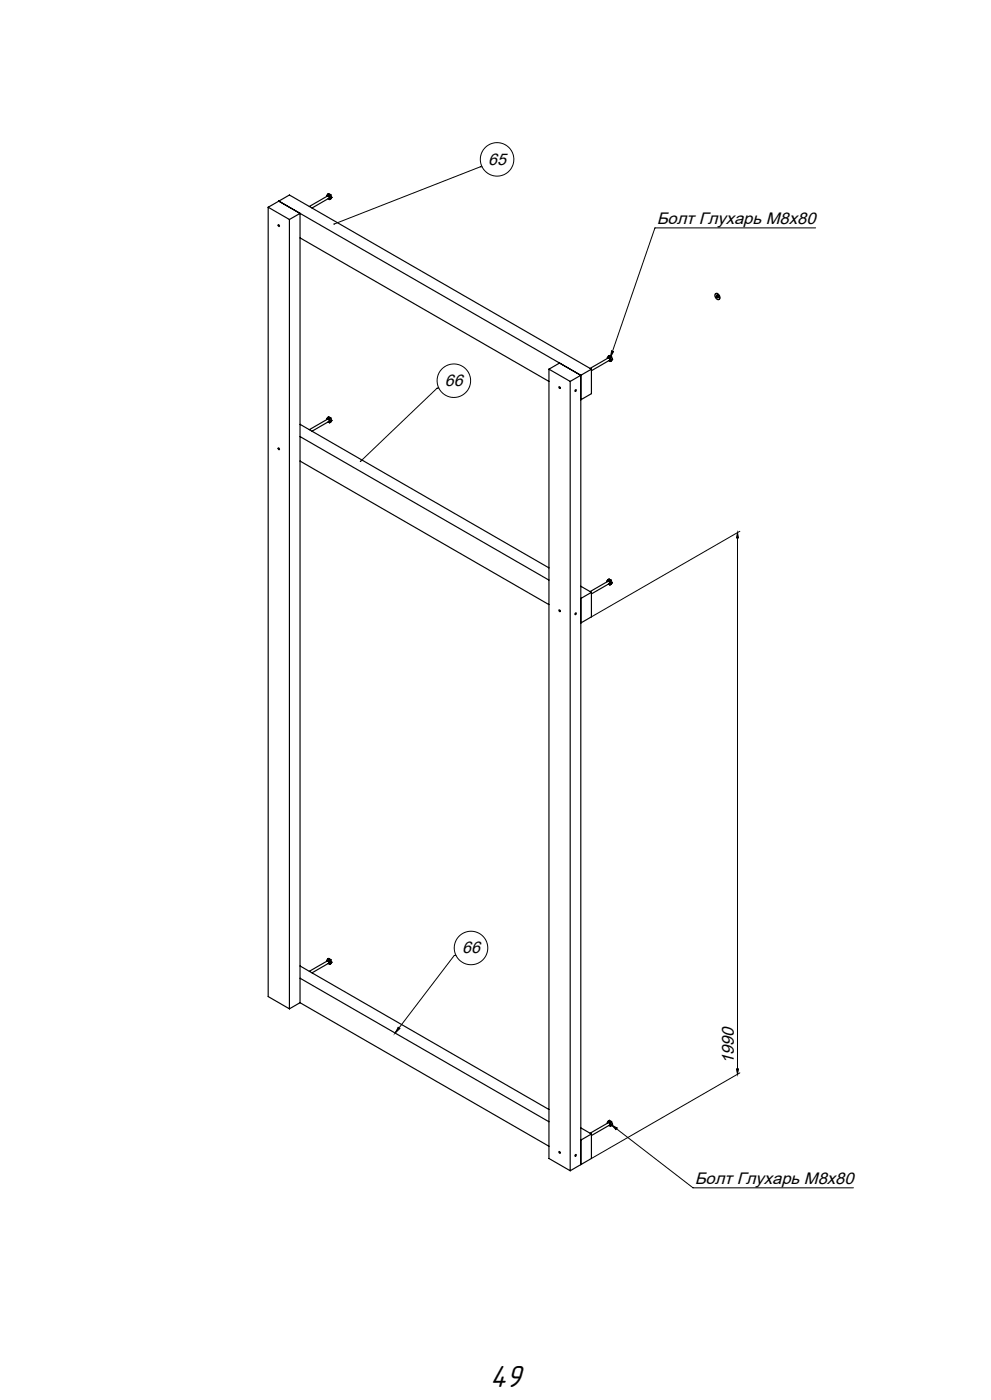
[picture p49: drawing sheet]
<svg xmlns="http://www.w3.org/2000/svg" width="297mm" height="420mm" viewBox="0 0 297 420" stroke-linecap="round" stroke-linejoin="round" font-family="sans-serif">
<defs><g id="words">
<text font-size="9.5" x="146.8" y="416.1">49</text>
<text font-size="5.1" x="219.9" y="319.2" transform="rotate(-90 219.9 319.2)">1990</text>
<g font-size="5">
<text x="146.3" y="49.4">65</text>
<text x="196.8" y="67.2">Болт Глухарь М8х80</text>
<text x="133.3" y="115.7">66</text>
<text x="138.5" y="285.9">66</text>
<text x="208.2" y="355.3">Болт Глухарь М8х80</text>
</g>
</g></defs>
<g fill="none" stroke="#000" stroke-width=".35">
<path d="M98 58.9a.41 .41 0 0 1 .7 .1 .41 .41 0 0 1-.3 .6M98.1 58.7l.6 .2v.7M98.2 58.3l-.3 .6M98.2 58.3l.6 .3M98.2 58.3l.3-.2 .6 .3M98.3 59.6l.5 .3M98.8 58.6l.3 .8M99.1 59.4l-.3 .5M99.1 58.4l-.3 .2M99.1 58.4l.4 .8M99.5 59.2l-.4 .2M99.5 59.2l-.7 .7"/>
<path d="M80.4 62.2l6.3 3.7M80.4 62.2l6.3-3.7 90.5 52.3M80.4 62.2v236.8l6.3 3.6M83.6 60.3l90.5 52.3M86.7 65.9l3.2-1.9v236.8M86.7 65.9v236.7M89.9 71.4l74.6 43M92.7 61.9l5.5-3.1 .4 .2v.5l-5.1 2.9M214.4 88.2a1.07 1.07 0 0 1 1 .5 1.07 1.07 0 0 1-.1 1.2l-.5-.2-.4-.6-.2-.6zM214.4 88.1a1.04 1.04 0 0 1 1.2 .5 1.04 1.04 0 0 1-.2 1.3M214.7 88.7h.2a.36 .36 0 0 1 .4 .4 .36 .36 0 0 1-.5 .3 .36 .36 0 0 1-.1-.6zM214.8 88.6l.4 .7"/>
<path d="M164.5 110.8v236.7l6.4 3.7M164.5 110.8l6.4 3.6M167.7 108.9l-3.2 1.9M170.9 114.4v236.8M174.1 112.6l-3.2 1.8M174.1 112.6v236.8M176.8 110.5l5.6-3.2 .3 .2 .1 .5-5.6 3.2M177.2 110.8v7.3l-3.1 1.8M177.2 110.8l-3.1 1.8M182.2 107.4a.41 .41 0 0 1 .6 .1 .41 .41 0 0 1-.2 .6M182.3 107.2l.6 .3-.1 .6M182.3 106.8l-.2 .7"/>
<path d="M182.3 106.8l.6 .4M182.3 106.8l.4-.2 .6 .4M182.5 108.2l.4 .3M182.9 107.2l.3 .8M183.2 108l-.3 .5M183.3 107l-.4 .2M183.3 107l.3 .8M183.6 107.8l-.4 .2M183.6 107.8l-.7 .7M89.9 131l74.6 43M89.9 138.3l74.6 43.1M89.9 127.3l74.6 43.1"/>
<path d="M92.7 128.9l5.5-3.2 .4 .2v.5l-5.1 3M98 125.8a.41 .41 0 0 1 .7 .1 .41 .41 0 0 1-.3 .6M98.1 125.6l.6 .3v.6M98.2 125.2l-.3 .7M98.2 125.2l.6 .4M98.2 125.2l.3-.2 .6 .4M98.3 126.6l.5 .2M98.8 125.6l.3 .8M99.1 126.4l-.3 .4M99.1 125.4l-.3 .2M99.1 125.4l.4 .8M99.5 126.2l-.4 .2"/>
<path d="M99.5 126.2l-.7 .6M174.1 175.9l3.1 1.8M176.8 177.5l5.4-3.1 .4 .2v.5l-5.4 3.1M177.2 177.7v7.4l-3.1 1.8M177.2 177.7l-3.1 1.8M182 174.5a.41 .41 0 0 1 .7 .1 .41 .41 0 0 1-.3 .6M182.1 174.3l.6 .2v.7M182.2 173.9l-.3 .6M182.2 173.9l.6 .3M182.2 173.9l.3-.2 .6 .3M182.3 175.2l.5 .3M182.8 174.2l.3 .9"/>
<path d="M183.1 175.1l-.3 .4M183.1 174l-.3 .2M183.1 174l.4 .8M183.5 174.8l-.4 .3M183.5 174.8l-.7 .7M89.9 293.5l74.6 43M89.9 289.8l74.6 43.1M92.7 291.4l5.5-3.2 .4 .2v.5l-5.1 3M98 288.3a.41 .41 0 0 1 .7 .1 .41 .41 0 0 1-.3 .6M98.1 288.1l.6 .3v.6M98.2 287.7l-.3 .7M98.2 287.7l.6 .4"/>
<path d="M98.2 287.7l.3-.2 .6 .4M98.3 289.1l.5 .2M98.8 288.1l.3 .8M99.1 288.9l-.3 .4M99.1 287.9l-.3 .2M99.1 287.9l.4 .8M99.5 288.7l-.4 .2M99.5 288.7l-.7 .6M89.9 300.8l-3.2 1.8M89.9 300.8l74.6 43.1M174.1 338.4l3.1 1.8M176.8 340l5.6-3.2 .3 .2 .1 .5-5.6 3.2"/>
<path d="M182.2 336.9a.41 .41 0 0 1 .6 .1 .41 .41 0 0 1-.2 .6M182.3 336.7l.6 .2-.1 .7M182.3 336.3l-.2 .6M182.3 336.3l.6 .4M182.3 336.3l.4-.2 .6 .4M182.5 337.6l.4 .3M182.9 336.7l.3 .8M183.2 337.5l-.3 .4M183.3 336.5l-.4 .2M183.3 336.5l.3 .8M183.6 337.3l-.4 .2M183.6 337.3l-.7 .6"/>
<path d="M177.2 340.2v7.3l-6.3 3.7M177.2 340.2l-3.1 1.8"/>
<circle cx="83.5" cy="67.7" r=".25"/>
<circle cx="167.7" cy="116.2" r=".25"/>
<circle cx="172.6" cy="117.2" r=".25"/>
<circle cx="83.5" cy="134.7" r=".25"/>
<circle cx="167.7" cy="183.2" r=".25"/>
<circle cx="172.6" cy="184.1" r=".25"/>
<circle cx="167.7" cy="345.7" r=".25"/>
<circle cx="172.6" cy="346.6" r=".25"/>
</g>
<g fill="none" stroke="#000" stroke-width=".3">
<path d="M144.5 50h-.5l-43.9 17.2M244.5 68.4h-48.2l-13.4 38.8M131.5 116.4h-.5l-23 22M183.3 105.2a.32 .32 0 0 0 .2 .4 .32 .32 0 0 0 .4-.2l-1 1.8zM221 159.8l.3 1.7-.2-.3-.4 .3zM221 159.8v162.5M221.7 159.4l-44.4 25.7M136.7 286.6h-.5l-17.8 23.3M119.4 308.1a.32 .32 0 0 0 .1 .4 .32 .32 0 0 0 .4 0l-1.5 1.4zM183.2 337.5l1.9 1a.32 .32 0 0 0-.5 0 .32 .32 0 0 0 .1 .5zM183.2 337.5l24.5 18.8h48.1M220.7 320.6l.3 .2 .3-.2-.3 1.7z"/>
<path d="M221.7 321.9l-44.4 25.6"/>
<circle cx="149" cy="47.8" r="5"/>
<circle cx="136" cy="114.2" r="5"/>
<circle cx="141.2" cy="284.4" r="5"/>
</g>
<g fill="#000">
<path d="M297.1 127.3v.4zM297.1 148.2v1.4zM297.1 156.5v.4zM297.1 160.8v.5zM100 67.1v.2l.3 .1v-.3zM107.9 138.3v.3h.3v-.3zM119.4 308.1a.32 .32 0 0 0 .1 .4 .32 .32 0 0 0 .4 0l-1.5 1.4zM183.3 105.2a.32 .32 0 0 0 .2 .4 .32 .32 0 0 0 .4-.2l-1 1.8zM183.2 337.5l1.9 1a.32 .32 0 0 0-.5 0 .32 .32 0 0 0 .1 .5z"/>
<path d="M221 159.8l.3 1.7-.2-.3-.4 .3zM220.7 320.6l.3 .2 .3-.2-.3 1.7z"/>
</g>
<use href="#words"/>
</svg>
